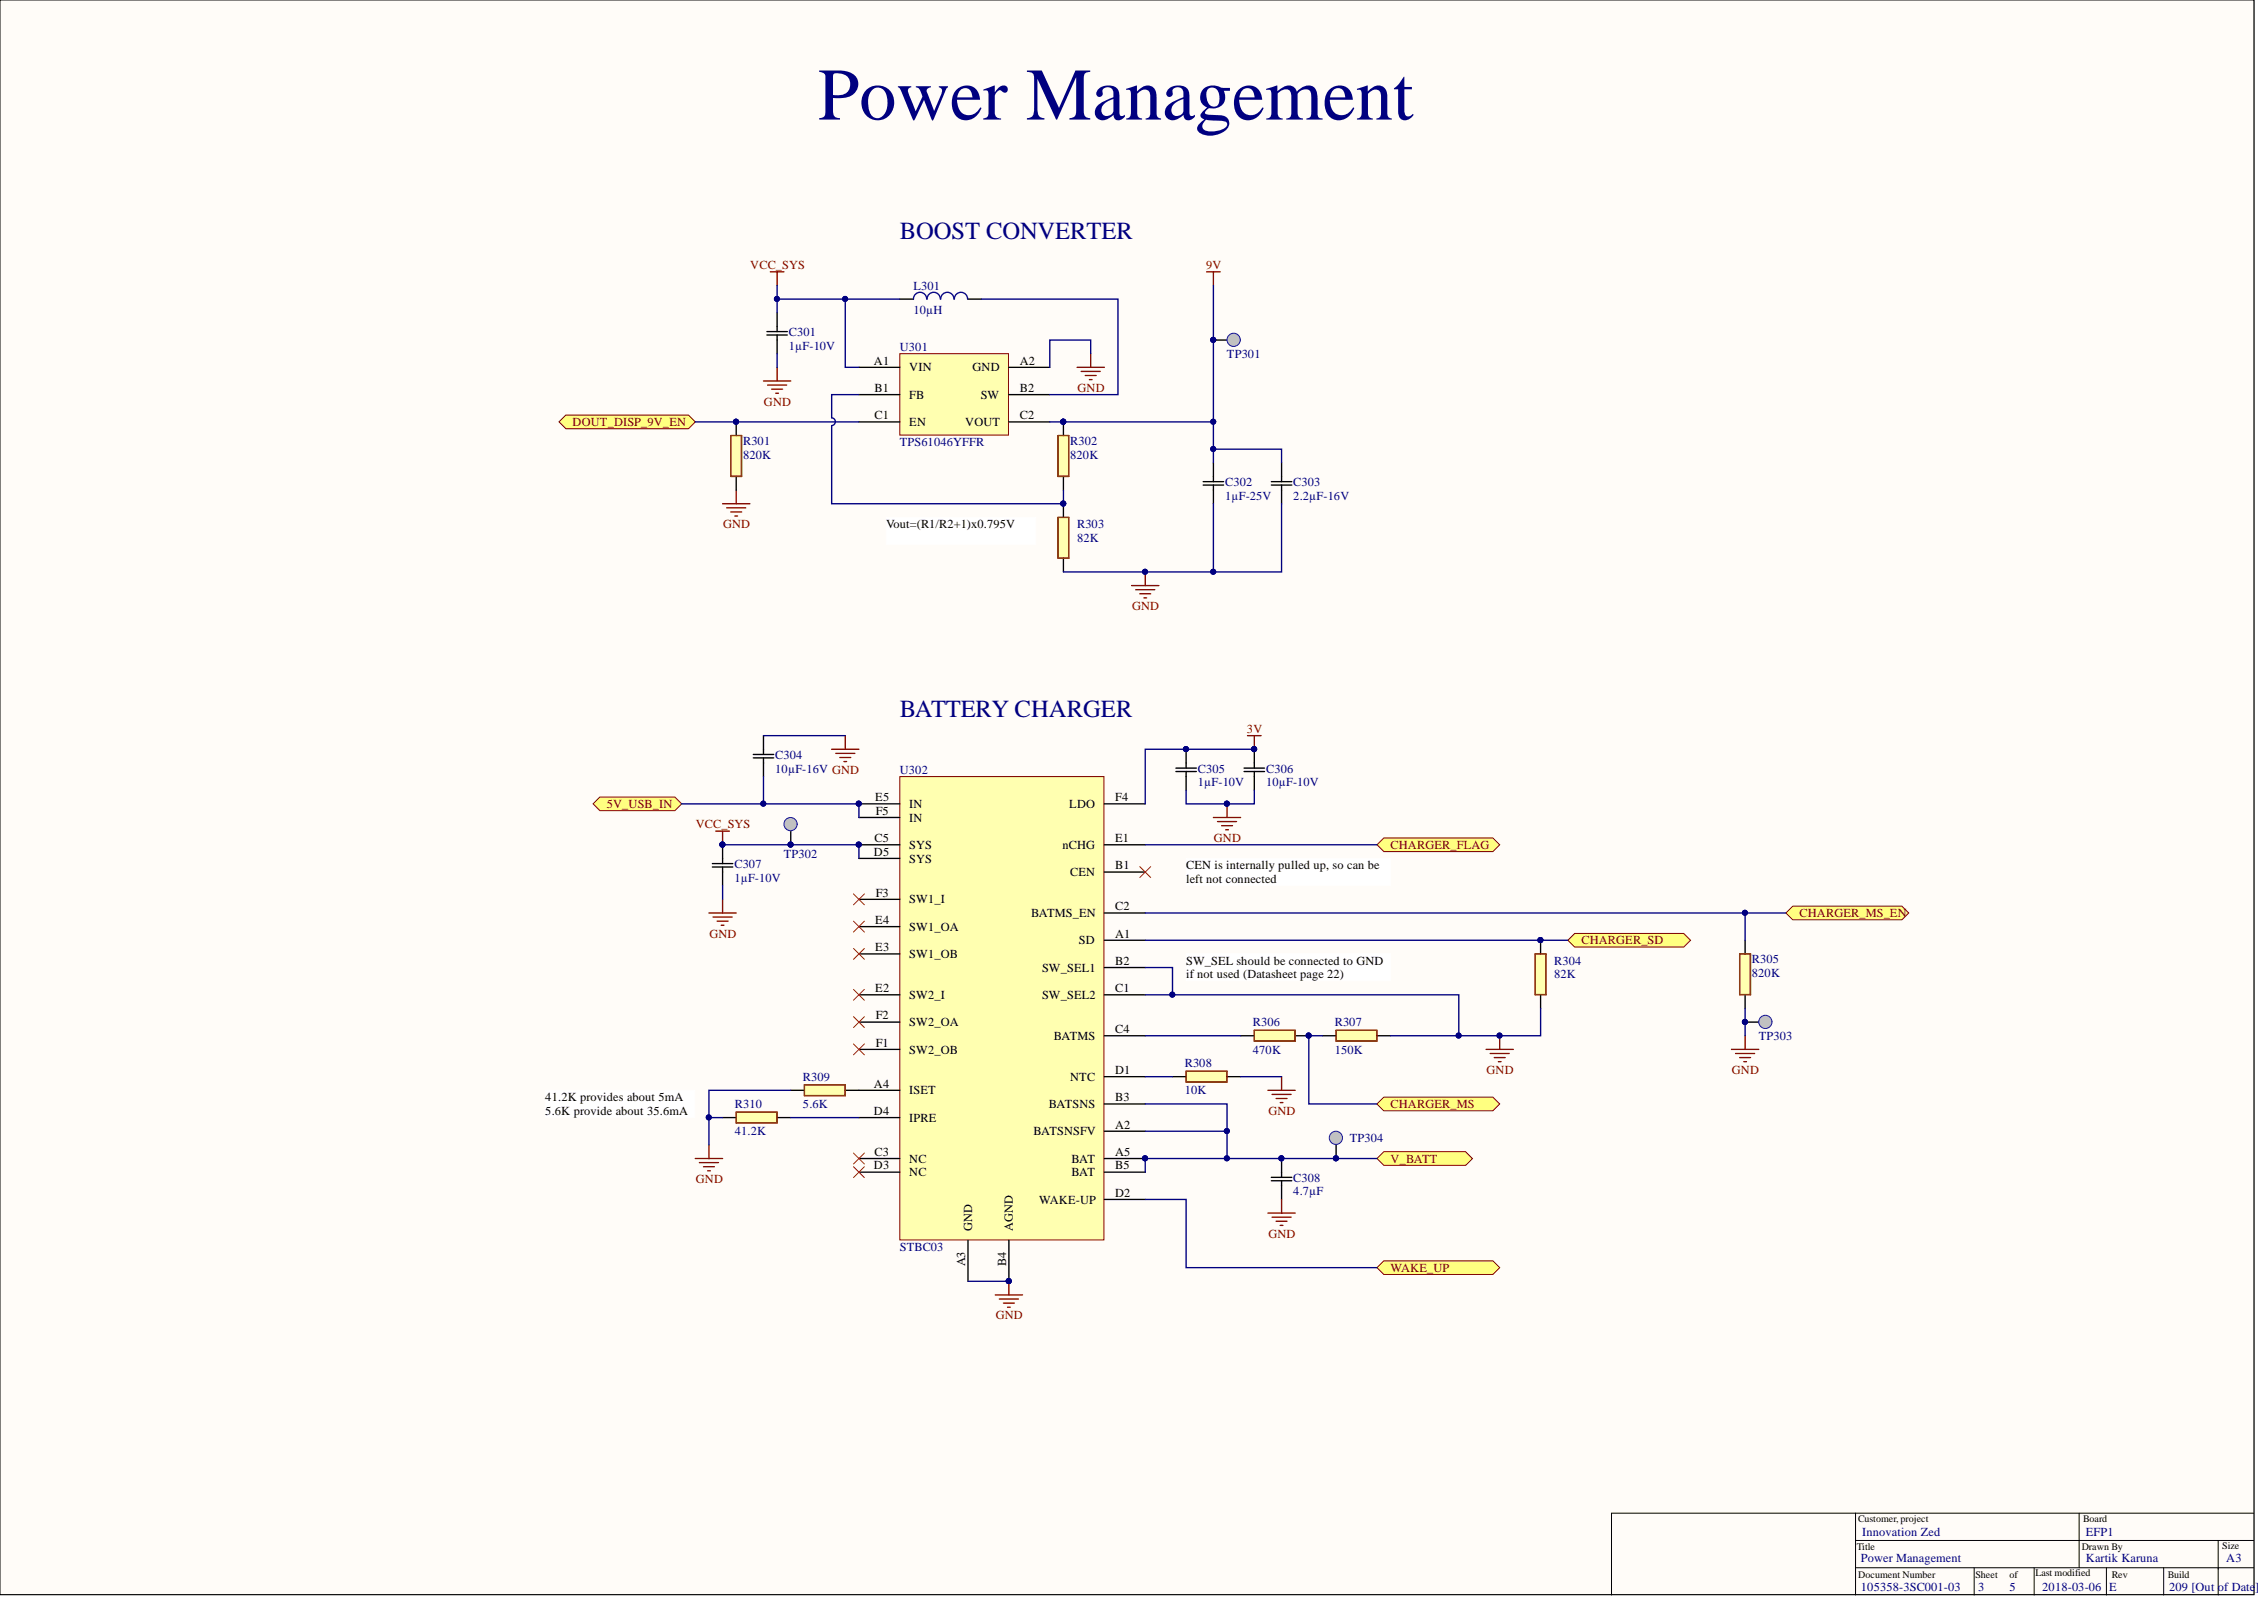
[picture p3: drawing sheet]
<svg xmlns="http://www.w3.org/2000/svg" width="420mm" height="297mm" viewBox="0 0 420 297" stroke-linecap="round" stroke-linejoin="round" font-family="sans-serif">
<defs><g id="words">
<text font-size="13.8" fill="#000080" x="152.1" y="22.2">Power Management</text>
<g font-size="4.6" fill="#000080">
<text x="167.3" y="44.5">BOOST CONVERTER</text>
<text x="167.3" y="133.2">BATTERY CHARGER</text>
</g>
<g font-size="2.3" fill="#800000">
<text x="139.5" y="50">VCC_SYS</text>
<text x="224.2" y="50">9V</text>
<text x="142" y="75.4">GND</text>
<text x="200.3" y="72.9">GND</text>
<text x="106.5" y="79.2">DOUT_DISP_9V_EN</text>
<text x="134.4" y="98.2">GND</text>
<text x="210.5" y="113.4">GND</text>
<text x="231.8" y="136.2">3V</text>
<text x="112.8" y="150.2">5V_USB_IN</text>
<text x="129.4" y="154">VCC_SYS</text>
<text x="225.7" y="156.5">GND</text>
<text x="258.5" y="157.8">CHARGER_FLAG</text>
<text x="334.6" y="170.5">CHARGER_MS_EN</text>
<text x="131.9" y="174.3">GND</text>
<text x="294" y="175.5">CHARGER_SD</text>
<text x="276.4" y="199.6">GND</text>
<text x="322" y="199.6">GND</text>
<text x="235.8" y="207.2">GND</text>
<text x="258.5" y="206">CHARGER_MS</text>
<text x="129.4" y="219.9">GND</text>
<text x="258.5" y="216.1">V_BATT</text>
<text x="235.8" y="230.1">GND</text>
<text x="258.5" y="236.4">WAKE_UP</text>
<text x="185.1" y="245.3">GND</text>
</g>
<g font-size="2.3" fill="#000080">
<text x="169.8" y="53.8">L301</text>
<text x="169.8" y="58.4">10µH</text>
<text x="146.7" y="62.5">C301</text>
<text x="146.7" y="65">1µF-10V</text>
<text x="167.3" y="65.2">U301</text>
<text x="228.1" y="66.5">TP301</text>
<text x="138.1" y="82.7">R301</text>
<text x="167.3" y="83">TPS61046YFFR</text>
<text x="199" y="82.7">R302</text>
<text x="138.1" y="85.3">820K</text>
<text x="199" y="85.3">820K</text>
<text x="227.8" y="90.3">C302</text>
<text x="227.8" y="92.9">1µF-25V</text>
<text x="240.5" y="90.3">C303</text>
<text x="240.5" y="92.9">2.2µF-16V</text>
<text x="200.2" y="98.2">R303</text>
<text x="200.2" y="100.7">82K</text>
<text x="144.1" y="141.1">C304</text>
<text x="144.1" y="143.6">10µF-16V GND</text>
<text x="167.3" y="143.8">U302</text>
<text x="222.7" y="143.6">C305</text>
<text x="235.4" y="143.6">C306</text>
<text x="222.7" y="146.1">1µF-10V</text>
<text x="235.4" y="146.1">10µF-10V</text>
<text x="136.5" y="161.3">C307</text>
<text x="145.7" y="159.6">TP302</text>
<text x="136.5" y="163.9">1µF-10V</text>
<text x="289" y="179.3">R304</text>
<text x="325.7" y="179.1">R305</text>
<text x="289" y="181.9">82K</text>
<text x="325.7" y="181.6">820K</text>
<text x="232.9" y="190.8">R306</text>
<text x="248.1" y="190.8">R307</text>
<text x="232.9" y="195.8">470K</text>
<text x="248.1" y="195.8">150K</text>
<text x="327" y="193.3">TP303</text>
<text x="149.3" y="200.9">R309</text>
<text x="220.3" y="198.4">R308</text>
<text x="220.3" y="203.4">10K</text>
<text x="136.6" y="206">R310</text>
<text x="149.3" y="206">5.6K</text>
<text x="136.6" y="211">41.2K</text>
<text x="250.9" y="212.3">TP304</text>
<text x="240.5" y="219.7">C308</text>
<text x="240.5" y="222.2">4.7µF</text>
<text x="167.3" y="232.6">STBC03</text>
<text x="346.2" y="285.6">Innovation Zed</text>
<text x="387.8" y="285.6">EFP1</text>
<text x="346" y="290.4">Power Management</text>
<text x="387.8" y="290.4">Kartik Karuna</text>
<text x="413.9" y="290.4">A3</text>
<text x="346" y="295.7">105358-3SC001-03</text>
<text x="367.8" y="295.7">3</text>
<text x="373.6" y="295.7">5</text>
<text x="379.7" y="295.7">2018-03-06</text>
<text x="392.1" y="295.7">E</text>
<text x="403.3" y="295.7">209 [Out of Date]</text>
</g>
<g font-size="2.3">
<text x="162.5" y="67.8">A1</text>
<text x="169.1" y="69">VIN</text>
<text x="180.8" y="69">GND</text>
<text x="189.6" y="67.8">A2</text>
<text x="162.6" y="72.9">B1</text>
<text x="162.6" y="77.9">C1</text>
<text x="169.1" y="74.1">FB</text>
<text x="182.3" y="74.1">SW</text>
<text x="189.6" y="77.9">C2</text>
<text x="189.6" y="72.9">B2</text>
<text x="169.1" y="79.2">EN</text>
<text x="179.5" y="79.2">VOUT</text>
<text x="164.8" y="98.2">Vout=(R1/R2+1)x0.795V</text>
<text x="162.7" y="148.9">E5</text>
<text x="207.3" y="148.9">F4</text>
<text x="162.8" y="151.5">F5</text>
<text x="169.1" y="150.2">IN</text>
<text x="169.1" y="152.7">IN</text>
<text x="198.8" y="150.2">LDO</text>
<text x="162.5" y="159.1">D5</text>
<text x="162.6" y="156.5">C5</text>
<text x="169.1" y="157.8">SYS</text>
<text x="169.1" y="160.3">SYS</text>
<text x="197.5" y="157.8">nCHG</text>
<text x="207.3" y="161.6">B1</text>
<text x="207.3" y="156.5">E1</text>
<text x="220.5" y="161.6">CEN is internally pulled up, so can be</text>
<text x="162.8" y="166.7">F3</text>
<text x="169.1" y="167.9">SW1_I</text>
<text x="199" y="162.9">CEN</text>
<text x="220.5" y="164.1">l</text>
<text x="221.2" y="164.1">eft not connected</text>
<text x="162.7" y="171.7">E4</text>
<text x="169.1" y="173">SW1_OA</text>
<text x="191.7" y="170.5">BATMS_EN</text>
<text x="207.3" y="169.2">C2</text>
<text x="162.7" y="176.8">E3</text>
<text x="169.1" y="178.1">SW1_OB</text>
<text x="200.6" y="175.5">SD</text>
<text x="207.3" y="174.3">A1</text>
<text x="207.3" y="179.3">B2</text>
<text x="220.5" y="179.3">SW_SEL should be connected to GND</text>
<text x="162.7" y="184.4">E2</text>
<text x="169.1" y="185.7">SW2_I</text>
<text x="193.7" y="180.6">SW_SEL1</text>
<text x="193.7" y="185.7">SW_SEL2</text>
<text x="207.3" y="184.4">C1</text>
<text x="220.5" y="181.9">i</text>
<text x="221.2" y="181.9">f not used (Datasheet page 22)</text>
<text x="162.8" y="189.5">F2</text>
<text x="169.1" y="190.8">SW2_OA</text>
<text x="162.8" y="194.6">F1</text>
<text x="169.1" y="195.8">SW2_OB</text>
<text x="195.9" y="193.3">BATMS</text>
<text x="207.3" y="192">C4</text>
<text x="162.5" y="202.2">A4</text>
<text x="169.1" y="203.4">ISET</text>
<text x="199" y="200.9">NTC</text>
<text x="207.3" y="199.6">D1</text>
<text x="101.4" y="204.7">41.2K provides about 5mA</text>
<text x="101.4" y="207.2">5.6K provide about 35.6mA</text>
<text x="162.5" y="207.2">D4</text>
<text x="169.1" y="208.5">IPRE</text>
<text x="195" y="206">BATSNS</text>
<text x="207.3" y="204.7">B3</text>
<text x="207.3" y="209.8">A2</text>
<text x="162.6" y="214.8">C3</text>
<text x="192.1" y="211">BATSNSFV</text>
<text x="207.3" y="214.8">A5</text>
<text x="162.5" y="217.4">D3</text>
<text x="169.1" y="216.1">NC</text>
<text x="169.1" y="218.6">NC</text>
<text x="199.2" y="216.1">BAT</text>
<text x="199.2" y="218.6">BAT</text>
<text x="207.3" y="217.4">B5</text>
<text x="193.2" y="223.7">WAKE-UP</text>
<text x="207.3" y="222.4">D2</text>
<text x="180.7" y="228.8" transform="rotate(-90 180.7 228.8)">GND</text>
<text x="188.3" y="228.8" transform="rotate(-90 188.3 228.8)">AGND</text>
<text x="179.5" y="235.4" transform="rotate(-90 179.5 235.4)">A3</text>
<text x="187.1" y="235.3" transform="rotate(-90 187.1 235.3)">B4</text>
</g>
<g font-size="1.9">
<text x="345.5" y="282.9">Customer, project</text>
<text x="387.3" y="282.9">Board</text>
<text x="413.2" y="288">Size</text>
<text x="345.2" y="288.2">Title</text>
<text x="345.5" y="293.3">Document Number</text>
<text x="367.3" y="293.3">Sheet</text>
<text x="373.6" y="293.3">of</text>
<text x="378.4" y="293">Last modified</text>
<text x="387" y="288.2">Drawn By</text>
<text x="392.6" y="293.3">Rev</text>
<text x="403" y="293.3">Build</text>
</g>
</g></defs>
<path d="M0 0h419v296.4h-419z" fill="#fffcf8" stroke="#000" stroke-width=".19"/>
<path d="M345 291.4h74M345 281.3v15.2M345 286.3h74M367 291.4v5.1M378.2 291.4v5.1M386.6 281.3v10.1M391.6 291.4v5.1M402.3 291.4v5.1M412.4 286.3v10.2M419 281.3h-119.4v15.2" fill="none" stroke="#000" stroke-width=".19"/>
<path d="M167.3 65.7h20.2v15.2h-20.2z" fill="#ffffb0" stroke="#800000" stroke-width=".19"/>
<path d="M159.7 68.3h7.6M159.7 73.4h7.6M159.7 78.4h7.6M187.6 68.3h7.6M187.6 73.4h7.6M187.6 78.4h7.6" fill="none" stroke="#000" stroke-width=".25"/>
<g fill="none" stroke="#800000" stroke-width=".25">
<path d="M143.2 50.5h2.5M144.5 50.5v2.6M224.3 50.5h2.6M225.6 50.5v2.6M200.2 68.3h5.1M201 69h3.6M201.8 69.8h2M202.5 70.6h.5M202.8 65.7v2.6M210.4 108.9h5.1M211.1 109.6h3.6M211.9 110.4h2"/>
<path d="M212.7 111.1h.5M212.9 106.3v2.6"/>
</g>
<circle cx="212.9" cy="106.3" r=".47" fill="#000080" stroke="#000080" stroke-width=".19"/>
<path d="M196.7 81h1.9v7.5h-1.9z" fill="#ffffb0" stroke="#800000" stroke-width=".19"/>
<path d="M197.7 78.4v2.6M197.7 88.6v2.5" fill="none" stroke="#000" stroke-width=".25"/>
<circle cx="197.7" cy="78.4" r=".47" fill="#000080" stroke="#000080" stroke-width=".19"/>
<path d="M196.7 81h2v7.6h-2z" fill="none" stroke="#7d3b00" stroke-width=".25"/>
<path d="M167.3 144.4h37.9v86.1h-37.9z" fill="#ffffb0" stroke="#800000" stroke-width=".19"/>
<g fill="none" stroke="#000" stroke-width=".25">
<path d="M144.5 58.1v3.5M142.6 62.3h3.8M142.6 61.6h3.8M144.5 62.3v3.4M223.7 90.2h3.8M223.7 89.5h3.8M225.6 86v3.5M225.6 90.2v3.4M159.7 149.4h7.6M159.7 157h7.6M159.7 159.6h7.6M159.7 152h7.6"/>
<path d="M205.3 149.4h7.6M205.3 157h7.6M159.7 167.2h7.6M159.7 172.2h7.6M159.7 177.3h7.6M205.3 162.1h7.6M205.3 169.7h7.6M205.3 174.8h7.6M205.3 179.8h7.6M159.7 184.9h7.6M159.7 190h7.6M159.7 195.1h7.6"/>
<path d="M205.3 184.9h7.6M205.3 192.5h7.6M159.7 202.7h7.6M159.7 207.7h7.6M159.7 215.3h7.6M159.7 217.9h7.6M205.3 200.1h7.6M205.3 205.2h7.6M205.3 210.3h7.6M205.3 215.3h7.6M205.3 217.9h7.6M236.4 219.5h3.8"/>
<path d="M236.4 218.8h3.8M238.3 215.3v3.5M238.3 219.5v3.5M180 230.6v7.6M187.6 230.6v7.6M205.3 223h7.6"/>
</g>
<g fill="#000080" stroke="#000080" stroke-width=".19">
<circle cx="159.7" cy="149.4" r=".47"/>
<circle cx="159.7" cy="157" r=".47"/>
<circle cx="212.9" cy="215.3" r=".47"/>
<circle cx="187.5" cy="238.1" r=".47"/>
<circle cx="238.2" cy="215.3" r=".47"/>
</g>
<path d="M233.2 191.5h7.5v2h-7.5z" fill="#ffffb0" stroke="#800000" stroke-width=".19"/>
<path d="M230.7 192.5h2.5M240.8 192.5h2.5" fill="none" stroke="#000" stroke-width=".25"/>
<circle cx="243.3" cy="192.5" r=".47" fill="#000080" stroke="#000080" stroke-width=".19"/>
<path d="M233.2 191.5h7.6v2h-7.6z" fill="none" stroke="#7d3b00" stroke-width=".25"/>
<path d="M220.5 199.1h7.6v2h-7.6z" fill="#ffffb0" stroke="#800000" stroke-width=".19"/>
<path d="M220.5 139.3v3.5M218.6 143.4h3.8M218.6 142.8h3.8M220.5 143.4v3.5M218 200.1h2.5M228.1 200.1h2.6" fill="none" stroke="#000" stroke-width=".25"/>
<path d="M220.5 199.1h7.6v2h-7.6z" fill="none" stroke="#7d3b00" stroke-width=".25"/>
<g fill="#000080" stroke="#000080" stroke-width=".19">
<circle cx="220.5" cy="139.2" r=".47"/>
<circle cx="228.1" cy="149.4" r=".47"/>
<circle cx="278.8" cy="192.5" r=".47"/>
<circle cx="187.5" cy="238.1" r=".47"/>
<circle cx="233.2" cy="139.2" r=".47"/>
</g>
<g fill="none" stroke="#800000" stroke-width=".25">
<path d="M154.6 139.3h5.1M157.2 136.7v2.6M231.9 136.7h2.6M233.2 136.7v2.6M155.4 140h3.5M156.1 140.8h2.1M156.9 141.6h.5M225.6 152h5.1M226.4 152.7h3.5M227.1 153.5h2M227.9 154.2h.5M228.1 149.4v2.6"/>
<path d="M131.8 169.7h5.1M132.6 170.5h3.5M133.3 171.2h2.1M134.1 172h.5M134.3 167.2v2.5M276.3 195.1h5.1M277.1 195.8h3.5M277.8 196.6h2M278.6 197.3h.5M278.8 192.5v2.6M129.3 215.3h5M130 216.1h3.6"/>
<path d="M130.8 216.9h2M131.6 217.6h.5M131.8 212.8v2.5M235.7 202.7h5.1M236.5 203.4h3.5M237.3 204.2h2M238 205h.5M238.3 200.1v2.6M187.6 238.2v2.5M235.7 225.5h5.1M236.5 226.3h3.5M237.3 227h2"/>
<path d="M238 227.8h.5M238.3 223v2.5M185 240.7h5.1M185.8 241.5h3.5M186.6 242.2h2M187.3 243h.5"/>
</g>
<path d="M158.7 176.3l2 2M160.7 176.3l-2 2M211.9 161.1l2 2M213.9 161.1l-2 2M158.7 194l2 2.1M160.7 194l-2 2.1M158.7 214.3l2 2.1M158.7 216.9l2 2M160.7 214.3l-2 2.1M160.7 216.9l-2 2" fill="none" stroke="#f00" stroke-width=".19"/>
<path d="M136.9 206.7h7.5v2h-7.5z" fill="#ffffb0" stroke="#800000" stroke-width=".19"/>
<path d="M141.9 136.7v3.5M140 140.9h3.8M140 140.2h3.8M141.9 140.9v3.5M134.3 207.7h2.6M144.5 207.7h2.5" fill="none" stroke="#000" stroke-width=".25"/>
<path d="M136.9 206.7h7.6v2.1h-7.6z" fill="none" stroke="#7d3b00" stroke-width=".25"/>
<path d="M149.6 201.7h7.5v1.9h-7.5z" fill="#ffffb0" stroke="#800000" stroke-width=".19"/>
<path d="M134.3 157v3.5M132.4 161.2h3.8M132.4 160.5h3.8M134.3 161.2v3.4M147 202.7h2.6M157.2 202.7h2.5" fill="none" stroke="#000" stroke-width=".25"/>
<path d="M149.6 201.7h7.6v2h-7.6z" fill="none" stroke="#7d3b00" stroke-width=".25"/>
<path d="M158.7 166.2l2 2M158.7 171.2l2 2.1M160.7 166.2l-2 2M160.7 171.2l-2 2.1M158.7 183.9l2 2M158.7 189l2 2M160.7 183.9l-2 2M160.7 189l-2 2" fill="none" stroke="#f00" stroke-width=".19"/>
<path d="M133.1 154.5h2.5M134.3 154.5v2.5" fill="none" stroke="#800000" stroke-width=".25"/>
<circle cx="134.3" cy="157" r=".47" fill="#000080" stroke="#000080" stroke-width=".19"/>
<g fill="#ffff80" stroke="#800000" stroke-width=".19">
<path d="M257.3 155.8h20.3l1.2 1.2-1.2 1.3h-20.3l-1.3-1.3z" fill-rule="evenodd"/>
<path d="M333.3 168.4h20.3l1.3 1.3-1.3 1.3h-20.3l-1.2-1.3z" fill-rule="evenodd"/>
<path d="M292.8 173.5h20.2l1.3 1.3-1.3 1.2h-20.2l-1.3-1.2z" fill-rule="evenodd"/>
<path d="M257.3 203.9h20.3l1.2 1.3-1.2 1.3h-20.3l-1.3-1.3z" fill-rule="evenodd"/>
<path d="M257.3 234.4h20.3l1.2 1.2-1.2 1.3h-20.3l-1.3-1.3z" fill-rule="evenodd"/>
<path d="M105.2 77.2h22.8l1.3 1.2-1.3 1.3h-22.8l-1.3-1.3z" fill-rule="evenodd"/>
</g>
<path d="M134.3 93.6h5.1M135.1 94.4h3.6M135.9 95.2h2M136.6 95.9h.5M136.9 91.1v2.5M321.9 195.1h5.1M322.7 195.8h3.5M323.4 196.6h2.1M324.2 197.3h.5M324.5 192.5v2.6" fill="none" stroke="#800000" stroke-width=".25"/>
<path d="M285.4 177.3h2v7.5h-2z" fill="#ffffb0" stroke="#800000" stroke-width=".19"/>
<path d="M225.6 63.2h2.5M286.4 174.8v2.5M286.4 184.9v2.6" fill="none" stroke="#000" stroke-width=".25"/>
<g fill="#000080" stroke="#000080" stroke-width=".19">
<circle cx="286.4" cy="174.7" r=".47"/>
<circle cx="225.6" cy="63.2" r=".47"/>
</g>
<path d="M285.4 177.3h2v7.6h-2z" fill="none" stroke="#7d3b00" stroke-width=".25"/>
<g fill="#fff" stroke="#fff" stroke-width=".19">
<path d="M101.4 202.7h27.8v5h-27.8z"/>
<path d="M220.5 177.3h38v5h-38z"/>
<path d="M220.5 159.6h38v5h-38z"/>
<path d="M164.8 96.2h27.8v5h-27.8z"/>
</g>
<circle cx="229.4" cy="63.2" r="1.23" fill="#c0c0c0" stroke="#00f" stroke-width=".19"/>
<circle cx="225.6" cy="63.2" r=".47" fill="#000080" stroke="#000080" stroke-width=".19"/>
<path d="M248.4 191.5h7.5v2h-7.5z" fill="#ffffb0" stroke="#800000" stroke-width=".19"/>
<path d="M167.3 55.6h2.5M180 55.6h2.5M245.9 192.5h2.5M256 192.5h2.5" fill="none" stroke="#000" stroke-width=".25"/>
<path d="M248.4 191.5h7.6v2h-7.6z" fill="none" stroke="#7d3b00" stroke-width=".25"/>
<path d="M172.3 55.6a1.23 1.23 0 0 0-1.2-1.3 1.23 1.23 0 0 0-1.3 1.3M174.8 55.6a1.23 1.23 0 0 0-1.2-1.3 1.23 1.23 0 0 0-1.2 1.3M177.4 55.6a1.23 1.23 0 0 0-1.3-1.3 1.23 1.23 0 0 0-1.2 1.3M179.9 55.6a1.23 1.23 0 0 0-1.2-1.3 1.23 1.23 0 0 0-1.3 1.3" fill="none" stroke="#0c0087" stroke-width=".25"/>
<path d="M111.5 148.2h14l1.2 1.2-1.2 1.3h-14l-1.2-1.3z" fill-rule="evenodd" fill="#ffff80" stroke="#800000" stroke-width=".19"/>
<path d="M135.9 81h1.9v7.5h-1.9z" fill="#ffffb0" stroke="#800000" stroke-width=".19"/>
<path d="M136.9 78.4v2.6M136.9 88.6v2.5" fill="none" stroke="#000" stroke-width=".25"/>
<circle cx="136.8" cy="78.4" r=".47" fill="#000080" stroke="#000080" stroke-width=".19"/>
<path d="M135.9 81h2v7.6h-2z" fill="none" stroke="#7d3b00" stroke-width=".25"/>
<path d="M323.4 177.3h2v7.5h-2z" fill="#ffffb0" stroke="#800000" stroke-width=".19"/>
<path d="M324.5 174.8v2.5M324.5 184.9v2.6" fill="none" stroke="#000" stroke-width=".25"/>
<path d="M323.4 177.3h2.1v7.6h-2.1z" fill="none" stroke="#7d3b00" stroke-width=".25"/>
<path d="M257.3 214.1h15.2l1.3 1.2-1.3 1.3h-15.2l-1.3-1.3z" fill-rule="evenodd" fill="#ffff80" stroke="#800000" stroke-width=".19"/>
<path d="M141.9 70.8h5.1M142.7 71.6h3.6M143.5 72.3h2M144.2 73.1h.5M144.5 68.3v2.5" fill="none" stroke="#800000" stroke-width=".25"/>
<path d="M147 154.5v2.5" fill="none" stroke="#000" stroke-width=".25"/>
<circle cx="147" cy="157" r=".47" fill="#000080" stroke="#000080" stroke-width=".19"/>
<circle cx="147" cy="153.2" r="1.23" fill="#c0c0c0" stroke="#00f" stroke-width=".19"/>
<g fill="#000080" stroke="#000080" stroke-width=".19">
<circle cx="147" cy="157" r=".47"/>
<circle cx="233.2" cy="139.2" r=".47"/>
</g>
<path d="M236.4 90.2h3.8M236.4 89.5h3.8M238.3 86v3.5M238.3 90.2v3.4M233.2 139.3v3.5M231.3 143.4h3.8M231.3 142.8h3.8M233.2 143.4v3.5" fill="none" stroke="#000" stroke-width=".25"/>
<path d="M196.7 96.2h1.9v7.5h-1.9z" fill="#ffffb0" stroke="#800000" stroke-width=".19"/>
<path d="M197.7 93.6v2.6M197.7 103.8v2.5M324.5 190h2.5" fill="none" stroke="#000" stroke-width=".25"/>
<g fill="#000080" stroke="#000080" stroke-width=".19">
<circle cx="197.7" cy="93.6" r=".47"/>
<circle cx="324.4" cy="190" r=".47"/>
</g>
<path d="M196.7 96.2h2v7.6h-2z" fill="none" stroke="#7d3b00" stroke-width=".25"/>
<circle cx="328.2" cy="190" r="1.23" fill="#c0c0c0" stroke="#00f" stroke-width=".19"/>
<g fill="#000080" stroke="#000080" stroke-width=".19">
<circle cx="324.4" cy="190" r=".47"/>
<circle cx="248.4" cy="215.3" r=".47"/>
</g>
<path d="M248.4 212.8v2.5" fill="none" stroke="#000" stroke-width=".25"/>
<circle cx="248.4" cy="211.5" r="1.23" fill="#c0c0c0" stroke="#00f" stroke-width=".19"/>
<g fill="#000080" stroke="#000080" stroke-width=".19">
<circle cx="248.4" cy="215.3" r=".47"/>
<circle cx="136.8" cy="78.4" r=".47"/>
<circle cx="157.1" cy="55.6" r=".47"/>
<circle cx="197.7" cy="78.4" r=".47"/>
<circle cx="225.6" cy="63.2" r=".47"/>
<circle cx="225.6" cy="78.4" r=".47"/>
<circle cx="144.4" cy="55.6" r=".47"/>
<circle cx="243.3" cy="192.5" r=".47"/>
<circle cx="220.5" cy="139.2" r=".47"/>
<circle cx="233.2" cy="139.2" r=".47"/>
<circle cx="228.1" cy="210.2" r=".47"/>
<circle cx="228.1" cy="215.3" r=".47"/>
<circle cx="187.5" cy="238.1" r=".47"/>
<circle cx="141.9" cy="149.4" r=".47"/>
<circle cx="131.8" cy="207.7" r=".47"/>
<circle cx="324.4" cy="169.7" r=".47"/>
<circle cx="286.4" cy="174.7" r=".47"/>
<circle cx="238.2" cy="215.3" r=".47"/>
<circle cx="212.9" cy="215.3" r=".47"/>
<circle cx="218" cy="184.9" r=".47"/>
<circle cx="271.2" cy="192.5" r=".47"/>
<circle cx="278.8" cy="192.5" r=".47"/>
<circle cx="324.4" cy="190" r=".47"/>
<circle cx="159.7" cy="157" r=".47"/>
<circle cx="147" cy="157" r=".47"/>
<circle cx="134.3" cy="157" r=".47"/>
<circle cx="228.1" cy="149.4" r=".47"/>
<circle cx="225.6" cy="83.5" r=".47"/>
<circle cx="212.9" cy="106.3" r=".47"/>
<circle cx="225.6" cy="106.3" r=".47"/>
<circle cx="197.7" cy="93.6" r=".47"/>
<circle cx="159.7" cy="149.4" r=".47"/>
</g>
<g fill="none" stroke="#000080" stroke-width=".25">
<path d="M144.5 53.1v2.5M157.2 55.6v12.7h2.5M167.3 55.6h-22.8v2.5M182.5 55.6h25.4v17.8h-12.7M225.6 53.1v25.3M129.3 78.4h30.4M144.5 65.7v2.6M154.6 79.2v14.4h43.1v-2.5M159.7 73.4h-5.1v4.3a.72 .72 0 0 1 .7 .7 .72 .72 0 0 1-.7 .7M195.2 78.4h2.5M197.7 78.4h27.9v7.6M197.7 78.2v.2"/>
<path d="M202.8 65.7v-2.5h-7.6v5.1M225.6 83.5h12.7v2.5M225.6 93.6v12.7h-27.9M238.3 93.6v12.7h-12.7M141.9 136.7h15.3M233.2 139.3h-20.3v10.1M126.7 149.4h33v2.6M134.3 157h25.4v2.6M141.9 144.4v5M212.9 157h43.1M220.5 146.9v2.5h12.7v-2.5M134.3 164.6v2.6"/>
<path d="M212.9 169.7h119.2M212.9 174.8h78.6M212.9 179.8h5.1v5.1h53.2v7.6M324.5 169.7v5.1M212.9 192.5h17.8M212.9 184.9h5.1M245.9 192.5h-2.6v12.7h12.7M286.4 187.5v5h-27.9M324.5 187.5v5M131.8 207.7h2.5M147 202.7h-15.2v10.1M147 207.7h12.7"/>
<path d="M212.9 205.2h15.2v5.1h-15.2M212.9 200.1h5.1M228.1 210.3v5M230.7 200.1h7.6M256 215.3h-43.1v2.6M180 238.2h7.6M212.9 223h7.6v12.6h35.5"/>
</g>
<use href="#words"/>
</svg>
